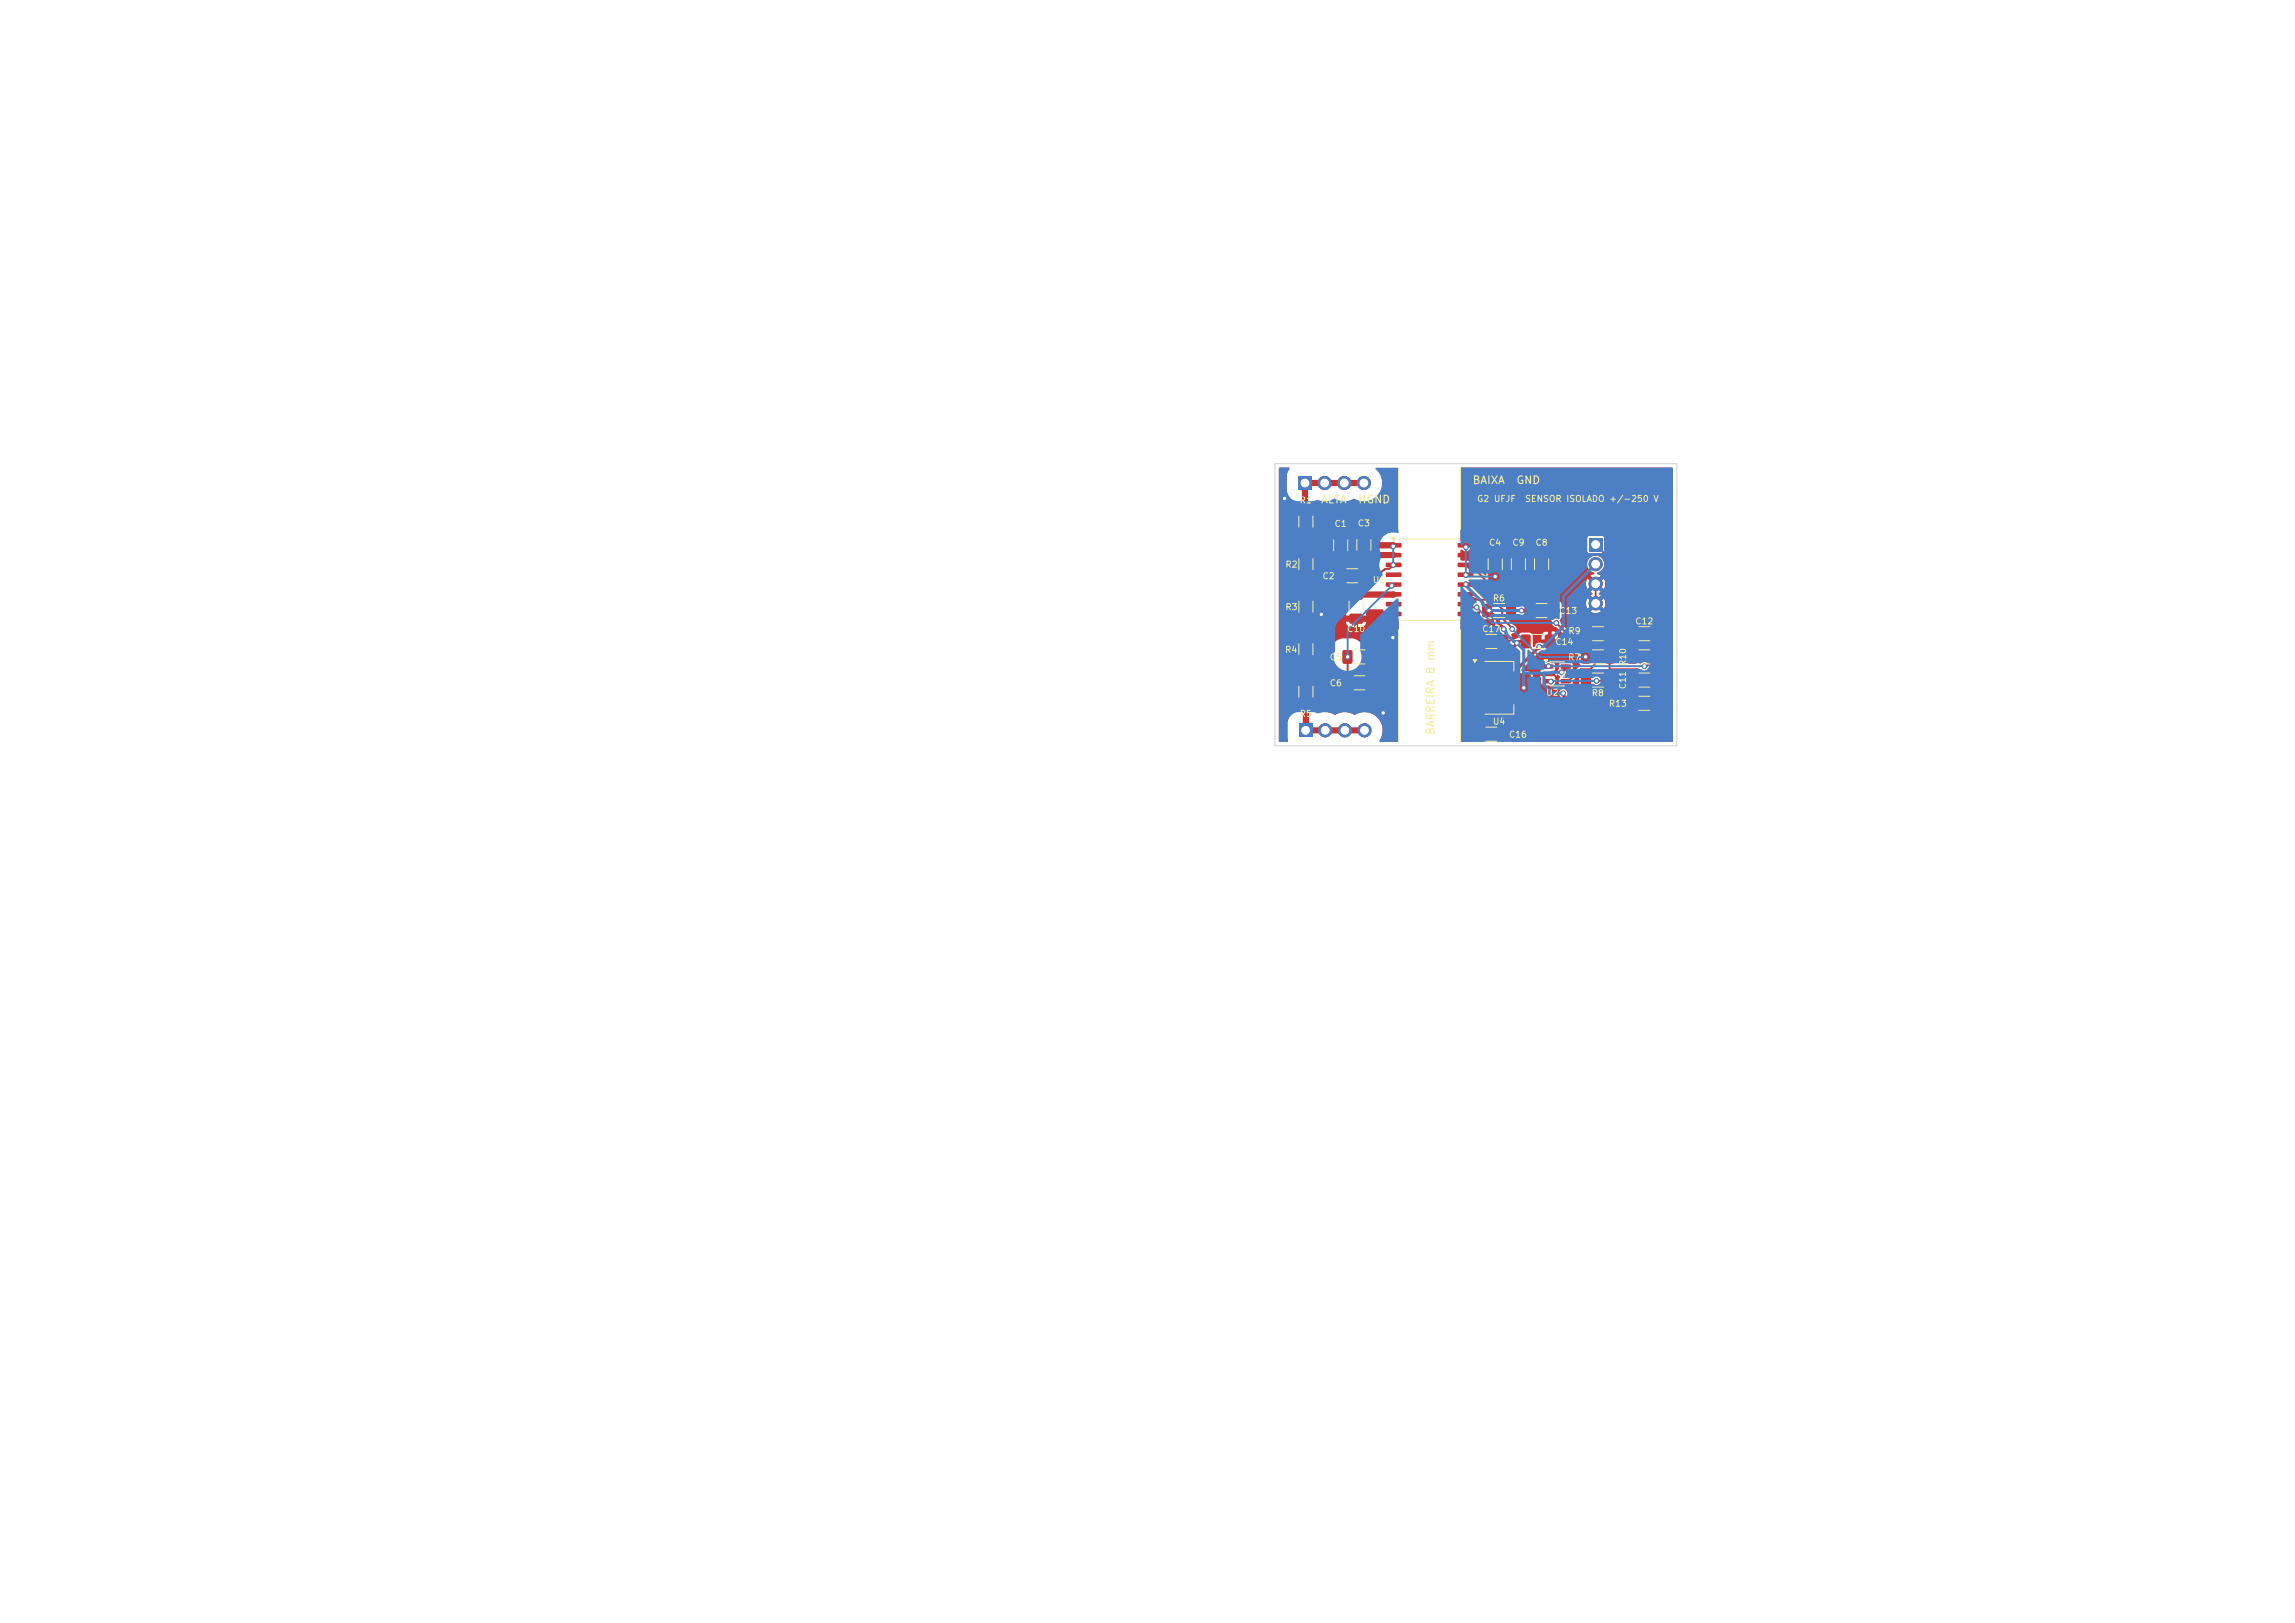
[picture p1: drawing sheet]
<svg xmlns="http://www.w3.org/2000/svg" width="297mm" height="210mm" viewBox="0 0 297 210" stroke-linecap="round" stroke-linejoin="round" font-family="sans-serif">
<defs><g id="words">
<g font-size="1" fill="#f2eda1">
<text x="170.9" y="65.4">ALTA</text>
<text x="175.7" y="65.4">HGND</text>
<text x="190.5" y="62.9">BAIXA</text>
<text x="196.2" y="62.9">GND</text>
<text x="185.9" y="95.2" transform="rotate(-90 185.9 95.2)">BARREIRA 8 mm</text>
</g>
<g font-size=".8" fill="#f2eda1">
<text x="168.1" y="65.3">R1</text>
<text x="191.1" y="65.1">G2 UFJF</text>
<text x="197.3" y="65.1">SENSOR ISOLADO +/-250 V</text>
<text x="172.6" y="68.4">C1</text>
<text x="175.6" y="68.3">C3</text>
<text x="192.6" y="70.8">C4</text>
<text x="195.6" y="70.8">C9</text>
<text x="198.6" y="70.8">C8</text>
<text x="166.3" y="73.6">R2</text>
<text x="171.1" y="75.1">C2</text>
<text x="177.6" y="75.6">U1</text>
<text x="166.3" y="79.1">R3</text>
<text x="174.3" y="82">C10</text>
<text x="191.7" y="82">C17</text>
<text x="193.1" y="78">R6</text>
<text x="201.2" y="83.7">C14</text>
<text x="201.7" y="79.6">C13</text>
<text x="202.9" y="82.2">R9</text>
<text x="211.6" y="81">C12</text>
<text x="166.2" y="84.7">R4</text>
<text x="172" y="85.6">C5</text>
<text x="172" y="89">C6</text>
<text x="202.9" y="85.6">R7</text>
<text x="210.6" y="89.2" transform="rotate(-90 210.6 89.2)">C11</text>
<text x="210.6" y="86.3" transform="rotate(-90 210.6 86.3)">R10</text>
<text x="168.1" y="93">R5</text>
<text x="193.1" y="94">U4</text>
<text x="195.2" y="95.6">C16</text>
<text x="200" y="90.2">U2</text>
<text x="205.9" y="90.3">R8</text>
<text x="208.1" y="91.6">R13</text>
</g>
</g></defs>
<g fill="#c83434">
<path d="M204.7 81.2l.2-.1 .9 .1 .1 .2-.1 1.4-.1 .1-1-.1-.1-.2z"/>
<path d="M207.8 81.2l.1-.1 1 .1 .1 .2-.1 1.4-.2 .1-.9-.1-.1-.2z"/>
<path d="M195.7 74l.1-.1 1.5 .1 .1 .2-.1 1h-.2h-1.4l-.1-.2z"/>
<path d="M195.7 70.8h.1h1.5l.1 .2-.1 1-.2 .1-1.4-.1-.1-.1z"/>
<path d="M197.3 78.2l.2-.1 1 .1 .1 .2-.1 1.4-.1 .1-1.1-.1v-.1z"/>
<path d="M200.5 78.2l.1-.1 1.1 .1v.2v1.4l-.2 .1-1-.1-.1-.1z"/>
<path d="M204.7 84.2l.2-.1 .9 .1 .1 .2-.1 1.4-.1 .1-1-.1-.1-.2z"/>
<path d="M207.8 84.2l.1-.1 1 .1 .1 .2-.1 1.4-.2 .1-.9-.1-.1-.2z"/>
<path d="M168.2 76.4l.2-.1 1.4 .1 .1 .2-.1 .9-.2 .1-1.4-.1-.1-.1z"/>
<path d="M168.2 79.5l.2-.1 1.4 .1 .1 .2-.1 .9-.2 .1-1.4-.1-.1-.1z"/>
<path d="M210.7 84.2l.2-.1 .9 .1 .1 .2-.1 1.4-.1 .1-1-.1-.1-.2z"/>
<path d="M213.8 84.2l.1-.1 1 .1 .1 .2-.1 1.4-.2 .1-.9-.1-.1-.2z"/>
<path d="M189.9 86.1l.3-.1h1.5l.1 .3v1l-.3 .2-1.5-.1-.2-.3z"/>
<path d="M189.9 88.4l.3-.1h1.5l.1 .3v1l-.3 .2-1.5-.1-.2-.3z"/>
<path d="M196.3 87.2l.2-.1h1.1l.3 .1 .2 .2 .1 3-.1 .2-.2 .2-1.4 .1-.3-.3-.1-3z"/>
<path d="M189.9 90.7l.3-.1h1.5l.1 .3v1l-.3 .2-1.5-.1-.2-.3z"/>
<path d="M176 73.7l.1-.1 1.1 .1v.2v1.4l-.2 .1-1-.1-.1-.1z"/>
<path d="M172.8 73.7l.2-.1 1 .1 .1 .2-.1 1.4-.2 .1-1-.1v-.1z"/>
<path d="M173.8 84.2l.2-.1 1 .1v.2v1.4l-.2 .1-1-.1-.1-.1z"/>
<path d="M176.9 84.2l.2-.1 1 .1 .1 .2-.1 1.4-.2 .1-1-.1-.1-.1z"/>
<path d="M190.8 82.2l.2-.1 1 .1 .1 .2-.1 1.4-.2 .1-1-.1v-.1z"/>
<path d="M194 82.2l.1-.1 1.1 .1v.2v1.4l-.2 .1-1-.1-.1-.1z"/>
<path d="M192.7 74l.1-.1 1.5 .1 .1 .2-.1 1h-.2h-1.4l-.1-.2z"/>
<path d="M192.7 70.8h.1h1.5l.1 .2-.1 1-.2 .1-1.4-.1-.1-.1z"/>
<path d="M213.8 87.2l.1-.1 1.1 .1v.2v1.4l-.2 .1-1-.1-.1-.1z"/>
<path d="M210.6 87.2l.2-.1 1 .1 .1 .2-.1 1.4-.1 .1-1.1-.1v-.1z"/>
<path d="M175.7 68.3h.1h1.5l.1 .2-.1 1-.2 .1-1.4-.1-.1-.1z"/>
<path d="M175.7 71.5l.1-.1 1.5 .1 .1 .2-.1 1h-.2h-1.4l-.1-.2z"/>
<path d="M213.8 90.2l.1-.1 1 .1 .1 .2-.1 1.4-.2 .1-.9-.1-.1-.2z"/>
<path d="M210.7 90.2l.2-.1 .9 .1 .1 .2-.1 1.4-.1 .1-1-.1-.1-.2z"/>
<path d="M173.8 87.5h.2h1v.2v1.5l-.2 .1-1-.1-.1-.2z"/>
<path d="M176.9 87.5h.2h1l.1 .2-.1 1.5-.2 .1-1-.1-.1-.2z"/>
<path d="M168.2 70.9l.2-.1 1.4 .1 .1 .2-.1 .9-.2 .1-1.4-.1-.1-.1z"/>
<path d="M168.2 74l.2-.1 1.4 .1 .1 .2-.1 .9-.2 .1-1.4-.1-.1-.1z"/>
<path d="M204.7 87.2l.2-.1 .9 .1 .1 .2-.1 1.4-.1 .1-1-.1-.1-.2z"/>
<path d="M207.8 87.2l.1-.1 1 .1 .1 .2-.1 1.4-.2 .1-.9-.1-.1-.2z"/>
<path d="M191.9 78.2l.1-.1 1 .1 .1 .2-.1 1.4-.2 .1-.9-.1-.1-.2z"/>
<path d="M195 78.2l.2-.1 .9 .1 .1 .2-.1 1.4-.1 .1-1-.1-.1-.2z"/>
<path d="M168.2 87.4l.2-.1 1.4 .1 .1 .2-.1 .9-.2 .1-1.4-.1-.1-.1z"/>
<path d="M168.2 90.5l.2-.1 1.4 .1 .1 .2-.1 .9-.2 .1-1.4-.1-.1-.1z"/>
<path d="M210.6 81.2l.2-.1 1 .1 .1 .2-.1 1.4-.1 .1-1.1-.1v-.1z"/>
<path d="M213.8 81.2l.1-.1 1.1 .1v.2v1.4l-.2 .1-1-.1-.1-.1z"/>
<path d="M198.7 74l.1-.1 1.5 .1 .1 .2-.1 1h-.2h-1.4l-.1-.2z"/>
<path d="M198.7 70.8h.1h1.5l.1 .2-.1 1-.2 .1-1.4-.1-.1-.1z"/>
<path d="M168.2 81.9l.2-.1 1.4 .1 .1 .2-.1 .9-.2 .1-1.4-.1-.1-.1z"/>
<path d="M168.2 85l.2-.1 1.4 .1 .1 .2-.1 .9-.2 .1-1.4-.1-.1-.1z"/>
<path d="M179.4 70.3h1.9l.1 .1v.4l-.2 .1-1.8-.1-.1-.1z"/>
<path d="M179.4 71.6l1.9-.1 .1 .2v.3l-.2 .1h-1.8l-.1-.1z"/>
<path d="M179.4 72.8h1.9l.1 .1v.4l-.2 .1h-1.8l-.1-.2z"/>
<path d="M179.4 74.1h1.9l.1 .1v.4l-.2 .1h-1.8l-.1-.2z"/>
<path d="M179.4 75.4l1.9-.1 .1 .2v.3l-.2 .1h-1.8l-.1-.1z"/>
<path d="M179.4 76.6h1.9l.1 .2v.3l-.2 .1h-1.8l-.1-.1z"/>
<path d="M179.4 77.9h1.9l.1 .1v.4l-.2 .1h-1.8l-.1-.2z"/>
<path d="M179.4 79.2h1.9l.1 .1v.4h-.2h-1.8l-.1-.1z"/>
<path d="M188.7 79.2h1.9l.1 .1v.4h-.2h-1.8l-.1-.1z"/>
<path d="M188.7 77.9h1.9l.1 .1v.4l-.2 .1h-1.8l-.1-.2z"/>
<path d="M188.7 76.6h1.9l.1 .2v.3l-.2 .1h-1.8l-.1-.1z"/>
<path d="M188.7 75.4l1.9-.1 .1 .2v.3l-.2 .1h-1.8l-.1-.1z"/>
<path d="M188.7 74.1h1.9l.1 .1v.4l-.2 .1h-1.8l-.1-.2z"/>
<path d="M188.7 72.8h1.9l.1 .1v.4l-.2 .1h-1.8l-.1-.2z"/>
<path d="M188.7 71.6l1.9-.1 .1 .2v.3l-.2 .1h-1.8l-.1-.1z"/>
<path d="M188.7 70.3h1.9l.1 .1v.4l-.2 .1-1.8-.1-.1-.1z"/>
<path d="M172.7 68.4l.1-.1 1.5 .1 .1 .2-.1 1-.2 .1-1.4-.1-.1-.2z"/>
<path d="M172.7 71.5h.1h1.5l.1 .2-.1 1-.2 .1-1.4-.1-.1-.2z"/>
<path d="M168.2 65.4l.2-.1 1.4 .1 .1 .2-.1 .9-.2 .1-1.4-.1-.1-.1z"/>
<path d="M168.2 68.5l.2-.1 1.4 .1 .1 .2-.1 .9-.2 .1-1.4-.1-.1-.1z"/>
<path d="M190.8 94.2l.2-.1 1 .1 .1 .2-.1 1.4-.2 .1-1-.1v-.1z"/>
<path d="M194 94.2l.1-.1 1.1 .1v.2v1.4l-.2 .1-1-.1-.1-.1z"/>
<path d="M199.7 86h1.2l.1 .1v.4l-.1 .1-1.1-.1-.1-.1z"/>
<path d="M199.7 86.9h1.2l.1 .2v.3l-.1 .1h-1.1l-.1-.1z"/>
<path d="M199.7 87.9h1.2l.1 .1v.4l-.1 .1-1.1-.1-.1-.1z"/>
<path d="M202 87.9h1.2l.1 .1v.4l-.2 .1-1-.1-.1-.1z"/>
<path d="M202 86h1.2l.1 .1v.4l-.2 .1-1-.1-.1-.1z"/>
<path d="M196.8 82.2l.2-.1 1 .1 .1 .2-.1 1.4-.1 .1-1.1-.1v-.1z"/>
<path d="M200 82.2l.1-.1 1.1 .1v.2v1.4l-.2 .1-1-.1-.1-.1z"/>
<path d="M174.7 76.3h.2h1.4l.1 .2-.1 1-.2 .1-1.4-.1-.1-.1z"/>
<path d="M174.7 79.5l.2-.1 1.4 .1 .1 .2-.1 1h-.2h-1.4l-.1-.2z"/>
<path d="M205.7 69.6h1.6v1.7h-1.6z"/>
</g>
<g fill="#c83434" stroke="#c83434" stroke-width=".13">
<circle cx="206.5" cy="73" r=".85"/>
<circle cx="206.5" cy="75.5" r=".85"/>
<circle cx="206.5" cy="78.1" r=".85"/>
</g>
<path d="M168.1 93.7h1.7v1.7h-1.7z" fill="#c83434"/>
<g fill="#c83434" stroke="#c83434" stroke-width=".13">
<circle cx="171.5" cy="94.5" r=".85"/>
<circle cx="174" cy="94.5" r=".85"/>
<circle cx="176.6" cy="94.5" r=".85"/>
</g>
<path d="M168 61.7h1.7v1.7h-1.7z" fill="#c83434"/>
<g fill="#c83434" stroke="#c83434" stroke-width=".13">
<circle cx="171.4" cy="62.5" r=".85"/>
<circle cx="174" cy="62.5" r=".85"/>
<circle cx="176.5" cy="62.5" r=".85"/>
<circle cx="201.4" cy="80.6" r=".3"/>
<circle cx="191.1" cy="78.6" r=".3"/>
<circle cx="192.7" cy="79" r=".3"/>
<circle cx="202.1" cy="87" r=".3"/>
<circle cx="196.9" cy="79" r=".3"/>
<circle cx="197.2" cy="89" r=".3"/>
<circle cx="194.6" cy="81.4" r=".3"/>
<circle cx="196.3" cy="83.2" r=".3"/>
<circle cx="189.7" cy="75.6" r=".3"/>
<circle cx="202.3" cy="89.7" r=".3"/>
<circle cx="205.2" cy="85" r=".3"/>
<circle cx="195.7" cy="81.4" r=".3"/>
<circle cx="200.7" cy="88.2" r=".3"/>
<circle cx="206.6" cy="88.1" r=".3"/>
<circle cx="179" cy="92.3" r=".3"/>
<circle cx="166.2" cy="64.5" r=".3"/>
<circle cx="171" cy="79.5" r=".3"/>
<circle cx="180.3" cy="82.5" r=".3"/>
<circle cx="200.4" cy="86.2" r=".3"/>
<circle cx="212.8" cy="86.2" r=".3"/>
<circle cx="199.2" cy="83.7" r=".3"/>
<circle cx="180.3" cy="70.7" r=".3"/>
<circle cx="180.3" cy="73.1" r=".3"/>
<circle cx="174.4" cy="85" r=".3"/>
<circle cx="180.1" cy="75.8" r=".3"/>
<circle cx="193.5" cy="74.6" r=".3"/>
<circle cx="189.7" cy="74.4" r=".3"/>
<circle cx="189.7" cy="70.8" r=".3"/>
</g>
<g fill="none" stroke="#c83434" stroke-width=".25">
<path d="M169 76.3v.4h3.5l.3 .3M169 69.3v.4M169 69.8v.4M169 70.3v.4M169 70.8v.6M169 74.6v.6M169 75.3v.4M169 75.8v.4M173.5 72.1h-1.9l-1.3 1.2h-.3l-.1 .1h-1.9l-.3 .3-.1 .2v3.7l.4 .5v.6l1 1v.3M178.2 71.8h-1.6l-.3 .3M180.3 70.6v.1M180.3 78.2v1.2"/>
<path d="M180.3 73.1l-.5 .5h-.5l-.2 .1-.8 .8h-1.7M180.3 75.6l-.2 .2M189.7 78.2l.4 .4h1M189.7 79.4h1l.9 .9 .4 .1 2.6 2.6h.7l1.5-1.4h3.8M189.7 71.8h3.4l.4-.4h6v1l1.4 1.5v4.9l.2 .2M189.7 76.9l.5 .5h.5l.3 .2h2.1l.2 .1 1.1 1.1v1.1l1.3 1.4v.1M189.7 73.1l.5 .5h.5l.2 .1 1.2 1.2 .1 .5 3.4 3.4v.2M189.7 70.6v.2M201.1 79l-.5 .5v4.1l.7 .7v1.4l.2 .3a1.33 1.33 0 0 1-.6 1.2M206.5 75.5v2.6l-.9 .9h-4.5M206.5 70.5l7.9 7.9-.1 6.6-1.2 1.2h-.3M169 80.3v.4"/>
<path d="M169 80.8v.4M169 81.3v.4M169 81.8v.6M169 85.6v.6M169 86.5v.2M169 86.8v.4M169 87.5v.2M172.6 80h.2M174.4 85v3.3M177.5 80.1v8.2M191.4 80.2l-1.1 1.2v2.5l.5 .6v2.2M200.4 88.1l.3 .1"/>
<path d="M200.4 87.2h.5M200.9 87.2l.2 .1 .4 .5v3.4l-.1 .2M201.4 80.6l1.4 1.4h2.4M201.4 91.4l.6 .6h1.3l.7 .6h1.9l1.5 1.4h.9l1.6-1.6h2l.2-.1M201.4 91.4l-.4 .4h-.6l-.2 .2h-.5l-.2 .1-2.9 2.9h-2M208.3 85v3l-.1 .1h-1.6M208.3 86.6h3.6l1.5 1.4h1v3M211.2 85v-3h-2.9l-1.9 1.9v2l-.1 .2-.5 .5h-1.2l-.2 .1-1.4 1.4h-.4M211.2 88v3"/>
</g>
<path d="M192.5 79h.2l1.1 1.1 .1 .5 .7 .7v.1M196.5 74.6h3M197.9 74.6v4.4h-1M191.3 91.2l.1 .1v3.7M191.4 83h.8l1.4 1.4 .3 .1h1.3l.3-.1 .2-.2 .1-.4 .7-.8h.9M192.5 83.3l-.1 .1v4l-.1 .3-1.3 1.3h-.2M199.2 83.7l-2.8 2.8-.5 .1-4.7 4.7h-.4M202.6 86.2v.3l-.5 .5M205.2 88v3h-2.5l-.1-.1v-.3l-.3-.9" fill="none" stroke="#c83434" stroke-width=".4"/>
<path d="M169 74.6v2.4l11.3-.1M169 69.1v2.4M173.5 69l3-.1 1.6 1.7h2.2M175.5 76.9v.1M176.5 62.5h-7.6v3.3l.1 .2M180.3 79.4h-1.7l-.7 .7h-8.9v2.4M180.3 71.8h-2.1l-.3 .3h-4.4l-.1 2.4M169 85.6v2.4M169 91.1v3.4h7.6" fill="none" stroke="#c83434" stroke-width=".8"/>
<g fill="#c83434">
<path d="M165.5 60.6l1.3-.1 .1 .1-.4 1v1.9l.2 .5 .3 .4-.3 .7-.1 .4a3.1 3.1 0 0 0 .2 1.6l.2 .4-.2 .4-.2 .7a3.1 3.1 0 0 0 .2 1.6v.1a3.1 3.1 0 0 0-.2 1.6l.2 .7 .2 .4-.2 .4a3.1 3.1 0 0 0-.2 1.6l.2 .8-.2 .7a3.1 3.1 0 0 0 .2 1.6 2.49 2.49 0 0 0 1.1 1l-.2 .4v.3h2.6l-.2-.7 .4-.2h3.4l.5 .2-.2 .4v.3l4.7-.1 .2 .3 .2 .1h.8v-.4h-3.3l-.2-.6 .5-.3h1.8l.1 .2-.1 .2h1.2l.1-.4 .4 .1v1.2l.3 .1 .1 .1v15.6l-.1 .1h-2.3l-.1-.1a2.4 2.4 0 0 0-.2-3.1 2.4 2.4 0 0 0-3.1-.3 2.57 2.57 0 0 0-2.5 0l-.7-.3-.7-.1 .1-.6a3.1 3.1 0 0 0-.2-1.6l-.2-.4 .4-1v-1.1l-.2-.7a3.1 3.1 0 0 0 .2-1.6l-.3-.8h1.1v1.5l.3 .9-.3 .8v1.6a1.74 1.74 0 0 0 1.7 1.7 3.2 3.2 0 0 0 1.6-.2 2.48 2.48 0 0 0 1.1-1.1l.4 .1 .8 .1a.67 .67 0 0 0 .8-.6v-.5h-.8v1.1h-.5v-1.6h1.3v-.5a.67 .67 0 0 0-.8-.5v1h-.5v-1l-.8 .1-.2-.6 .3-.5 .4 .2h1l.4-.2 .2-.3v-.5h-.8v1h-.5v-1.6h1.3v-.5a.68 .68 0 0 0-.8-.5v1h-.5v-1l-.8 .2a1.92 1.92 0 0 0-1.6-1.3h-1.1a1.75 1.75 0 0 0-1.6 1.7h-1.1l-.3-.5-.7-.4 .2-.7h-2.6l.2 .7a1.92 1.92 0 0 0-1.3 1.7v1l.2 .7-.2 .7a3.1 3.1 0 0 0 .2 1.6l.2 .4-.2 .4-.2 .7a3.1 3.1 0 0 0 .2 1.6l.2 .4-.4 .9v1.9l.1 .5-.1 .1h-1l-.1-14h2.2v.2h2.6a.67 .67 0 0 0-.6-.8h-.4v.8h-.6v-.8h-.6l-.2 .2-.2 .4h-2.2v-1.5h2.2l.2 .4 .2 .2a4.6 4.6 0 0 0 1.9-.1l.3-.5h3.9l.1 .4 .3 .2a4.8 4.8 0 0 0 2-.1l.2-.3v-.4h-1.1v.8h-.4v-.8h-1.1v.2h-3.9v-.2h-1v.8h-.6v-.8h-1v.2h-2.2z"/>
<path d="M171.4 70.6h.1l.9 .5-.2 .8h2.6l-.2-.7a.58 .58 0 0 1 .8-.2l.6 .1 .8 .8v.1l-.1 .1-1 .1-.8 .3-.1-.1h-1.1v2l-.1 .1h-.2v.2h-1v.3h-.1h-.9l-.1-1.3-.3-.7 .2-.4h1l.1 .3 .4 .4-.3 .4v.6h.8l.1-1.9h-1.1v.2h-1a3.1 3.1 0 0 0 .2-1.6z"/>
<path d="M189.4 79.5l.3-.1v-.1l.1-.1h1.3l.3-.1 .1 .1a.86 .86 0 0 0 .2 .8l.3 .1h1.2l.1 .2 .2 .6 .5 .5a.29 .29 0 0 1-.3 .4l-.2 .4v.5l1 .1 .1 .3-.1 .1-1 .1v.1l-.1 .1-1-.9a.57 .57 0 0 0-.5-.8l-1 .1-.3 .2-.1 1.6 .2 .3 .2 .1 1 .1v1.4h-.8v1l-.1 .1h-.1l-.1 .2-1.4 .1a.96 .96 0 0 0 .7 .9l-.5 .5v1a.62 .62 0 0 0 .6 .6h1.3a.15 .15 0 0 1 .2 .2 .15 .15 0 0 1-.2 .1h-1.4l-.3 .1-.2 .3v1l.1 .4 .4 .2 .8 .1v1.4l-.4 .4v1.8h-1.4l-.1-9.7h.4v.1h1.2v-.8a.86 .86 0 0 0-1.2 .7h-.4v-6l.1-.2h1.6l.2-.1 .2-.3h-1.2v.4h-.5z"/>
<path d="M189 60.6l27.4-.1 .1 .1v35.3l-20.8 .1-.1-.1v-.6h-2.1v.7h-1.1l-.1-.1v-1.6h1.2v.4h2.1v-.5a.68 .68 0 0 0-.8-.5v1h-.5v-1l-.6 .1-.2 .5h-1.2l-.1-.3-.3-.3v-1.5l.2-.5h18.1a.67 .67 0 0 0 .8 .6h.8l.3-.2 .2-.4v-.4h-.8v1h-.5v-1h-.8v.4h-18.1v-.7l3.6-3.6 .2 .1 .1 3.2 .2 .3 .3 .1 1.2 .1a.74 .74 0 0 0 .7-.8v-3l-.2-.3-.2-.1h2.3l.1 .3-.1 .1h-1l.2 .4v.6l.1 .2 .2 .1 1 .1 .3-.2 .2-.2-.1-.6 .2-.5h.2l.2 .2a.25 .25 0 0 1-.1 .4v.5l.2 .2 1.3 .1 .3-.2 .1-.5 .5-.5h.2l.1 1.2 .3 .5v1.3h-1.6l-.2-.5-.1-.5a.57 .57 0 0 0-.9-.2 .57 .57 0 0 0 0 .9l.3 .9 .2 .3 .2 .1 2.8-.1 .3-.3v-.8h4.5v.4h2.1v-.4a.67 .67 0 0 0-.8-.6v1h-.5v-1l-.6 .2-.2 .4h-4.5v-1.1l.3-.2 .2-.4h.1a.63 .63 0 0 0 .8-.1h.3a.63 .63 0 0 0 .5 .6h1l.2-.1 .1-.3h1a.67 .67 0 0 0 .8 .6h.8l.3-.1 .2-.4v-.5h-.8v1h-.5v-1h-.8v.4h-1v-1.7h1v.7h2.1l.1-.1 1 .9a.56 .56 0 0 0 .6 .7v.6l-.1 .1a.49 .49 0 0 0-.5 .4l.1 1.4 .1 .3 .3 .1h1l.2-.1 .2-.3v-1.4a.58 .58 0 0 0-.5-.5v-.6l.3-.2 .2-.2v-1.6l-.2-.2-.2-.1-1-.1a.57 .57 0 0 0-.5 .5h-.2l-.4-.5 1-.7h1l.3-.1 .2-.3v-1.4a.69 .69 0 0 0-.6-.5v-.6a.52 .52 0 0 0 .6-.5v-1.5l-.2-.2-.3-.3v-2.3l-.1-.2-7.1-7.1-.1-1.7h-.1h-1.9l-.1 .2 .1 1.9 1.6 .1 6.9 6.9v2.2l-.1 .1a.49 .49 0 0 0-.5 .5l.1 1.5 .1 .2 .3 .2v.6l-.3 .2-.1 .3-.1 1-.4 .4a.83 .83 0 0 0-.8 .2l-.1-.1 .1-1.5a.69 .69 0 0 0-.6-.5v-.5l.1-.1a.49 .49 0 0 0 .5-.5l-.1-1.5-.2-.3h-1.2l-.3 .2-.1 .5h-.9h-.1a.58 .58 0 0 0-.5-.7h-1l-.2 .1-.1 .3-.1 1-1.2 1.3a.34 .34 0 0 1-.5 .3h-1l-.3 .2-.1 1.6 .3 .4-.4 .3-1.2 1.2h-.4l-.1-.1 .4-.7h.4l.2-.2 .1-.5-.2-.3-1.4-.1-.3 .3v.5a.32 .32 0 0 1-.3 .3l-.2-.2v-.7l-.2-.2-.5-.1-.8 .1-.2 .2v.7l-.2 .4h-1.3l-1.1-.2v-.2l2.4-2.3 .3-.2 .4 .2h1.1l.3-.1 .2-.4v-.5h-.8v1h-.5v-1l-.8-.1a.57 .57 0 0 0-.9 .4l-.1 .1-.1-.1-.1-1.3h1.2v.4h2.1v-.4a.67 .67 0 0 0-.8-.6v1h-.5v-1l-.6 .1-.2 .5h-1.2a.49 .49 0 0 0-.4-.5h-.9a.56 .56 0 0 0-.5 .7l-.7 .4h-.1l-.1-.9a.58 .58 0 0 0 .7-.5 .58 .58 0 0 0-.5-.7l-.6-.6 .1-.1h.8a.85 .85 0 0 0 .4-.6l.5 .1v.1a.49 .49 0 0 0 .5 .5l1-.1 .2-.1 .1-.3h1.2a.7 .7 0 0 0 .8 .6l.1 .1a.59 .59 0 0 0 .6 .8l1.2 1.1 1.5 .1 .1 .1a.51 .51 0 0 0 .5 .6h1l.2-.1 .2-.3v-1.4l-.2-.3-.2-.1h-1a.78 .78 0 0 0-.5 .7h-1.4l-.9-1a.5 .5 0 0 1 .1-.7v-.6h-2.1v.4h-1.2v-1.4h1.2v.4h2.1v-.5a.68 .68 0 0 0-.8-.5v1h-.5v-1h-.2a.65 .65 0 0 0-.6 .6h-1.2l-.1-.3-.3-.2v-2.3v-.1l.4 .1 6.5-.1v.4l.2 .4 .5-.5 .2 .2 .2 .1-.6 .6 .3 .2-.3 .2 .6 .6-.2 .1-.2 .3-.5-.6a1.24 1.24 0 0 0 0 1.4l.5-.6 .2 .3 .2 .1-.6 .5a1.24 1.24 0 0 0 1.4 0l-.6-.5 .2-.1 .2-.3 .6 .5a1.24 1.24 0 0 0-.1-1.3l-.5 .6-.2-.3-.2-.1 .6-.6-.3-.2 .3-.2-.6-.6 .2-.1 .2-.2 .5 .5a1.24 1.24 0 0 0 0-1.4l-.5 .6-.2-.3h-.2l.6-.6-.5-.2v-.1a1.21 1.21 0 0 0 .6-1.9 1.1 1.1 0 0 0-1.7 .1 1.1 1.1 0 0 0 .6 1.7l.1 .1v.1l-.5 .2 .6 .6h-.2l-.2 .3-.5-.6-.2 .6h-5l.2-.1 .2-.3-.1-1-.1-.2-.3-.2h-1.4a.56 .56 0 0 0-.5 .5h-.6l-.2-.3-.2-.1-1.5-.1a.49 .49 0 0 0-.5 .5l.1 1 .2 .3 1.8 .1v2.3l-.3 .3-.1 .3a.36 .36 0 0 1-.5 0v-.1a.49 .49 0 0 0-.5-.4h-.8l-2.2-2.3 .1-.1h1.1l.3-.2 .2-.3-.1-1-.1-.2-.3-.2h-1.4a.59 .59 0 0 0-.5 .8h-.2l-1.1-1.1-.1-.5-.1-.2-1.7-.1-.1-.6h3.2l.1 .4 .4 .2h1.5a.65 .65 0 0 0 .6-.6h.4l.1 .4 .3 .2a4.8 4.8 0 0 0 2-.1l.2-.5h.4l.1 .4 .4 .2h1.5a.67 .67 0 0 0 .6-.8h-1.1v.8h-.4v-.8h-1.1v.2h-.4v-.2h-1.1v.8h-.4v-.8h-1.1v.2h-.4v-.2h-1.1v.8h-.4v-.8h-1.1v.2h-3.2v-.7l.2-.1a.68 .68 0 0 0 1 0h.5l.1-.1h1.4v.2h2.6v-.2h.4v.2h2.6v-.2h.4v.2h2.6l-.1-.6-.5-.2h-.5v.8h-.4v-.8h-.5a.65 .65 0 0 0-.6 .6h-.4l-.1-.4-.5-.2h-.5v.8h-.4v-.8h-.7l-.3 .2-.1 .4h-.4l-.1-.4-.3-.2h-.7v.8h-.4v-.8h-.7l-.3 .2-.1 .4h-1.4l.1-.6-.1-.3-1.7-.1z"/>
</g>
<path d="M205.7 69.6h1.6v1.7h-1.6z" fill="#4d7fc4"/>
<g fill="#4d7fc4" stroke="#4d7fc4" stroke-width=".13">
<circle cx="206.5" cy="73" r=".85"/>
<circle cx="206.5" cy="75.5" r=".85"/>
<circle cx="206.5" cy="78.1" r=".85"/>
</g>
<path d="M168.1 93.7h1.7v1.7h-1.7z" fill="#4d7fc4"/>
<g fill="#4d7fc4" stroke="#4d7fc4" stroke-width=".13">
<circle cx="171.5" cy="94.5" r=".85"/>
<circle cx="174" cy="94.5" r=".85"/>
<circle cx="176.6" cy="94.5" r=".85"/>
</g>
<path d="M168 61.7h1.7v1.7h-1.7z" fill="#4d7fc4"/>
<g fill="#4d7fc4" stroke="#4d7fc4" stroke-width=".13">
<circle cx="171.4" cy="62.5" r=".85"/>
<circle cx="174" cy="62.5" r=".85"/>
<circle cx="176.5" cy="62.5" r=".85"/>
<circle cx="201.4" cy="80.6" r=".3"/>
<circle cx="191.1" cy="78.6" r=".3"/>
<circle cx="192.7" cy="79" r=".3"/>
<circle cx="202.1" cy="87" r=".3"/>
<circle cx="196.9" cy="79" r=".3"/>
<circle cx="197.2" cy="89" r=".3"/>
<circle cx="194.6" cy="81.4" r=".3"/>
<circle cx="196.3" cy="83.2" r=".3"/>
<circle cx="189.7" cy="75.6" r=".3"/>
<circle cx="202.3" cy="89.7" r=".3"/>
<circle cx="205.2" cy="85" r=".3"/>
<circle cx="195.7" cy="81.4" r=".3"/>
<circle cx="200.7" cy="88.2" r=".3"/>
<circle cx="206.6" cy="88.1" r=".3"/>
<circle cx="179" cy="92.3" r=".3"/>
<circle cx="166.2" cy="64.5" r=".3"/>
<circle cx="171" cy="79.5" r=".3"/>
<circle cx="180.3" cy="82.5" r=".3"/>
<circle cx="200.4" cy="86.2" r=".3"/>
<circle cx="212.8" cy="86.2" r=".3"/>
<circle cx="199.2" cy="83.7" r=".3"/>
<circle cx="180.3" cy="70.7" r=".3"/>
<circle cx="180.3" cy="73.1" r=".3"/>
<circle cx="174.4" cy="85" r=".3"/>
<circle cx="180.1" cy="75.8" r=".3"/>
<circle cx="193.5" cy="74.6" r=".3"/>
<circle cx="189.7" cy="74.4" r=".3"/>
<circle cx="189.7" cy="70.8" r=".3"/>
</g>
<path d="M180.1 75.8l-5.7 5.7v3.5M180.3 70.7v2.4M189.7 70.8v3.6l.2 .2h3.6M191.1 78.6l2 2h8.3M195.7 81.4l3.6 3.6h5.9M200.4 86.2h12.4M206.6 88.1h-5.8l-.1 .1" fill="none" stroke="#4d7fc4" stroke-width=".25"/>
<path d="M189.7 75.6v.2l2.2 2.2v.2l.8 .8h4.2M206.5 73l-4.2 4.2v3.7l-.1 .3-2.5 2.5h-.5M194.6 81.4l.2 .2 .1 .4 1 1h.2l1.1 1.1v4.9M199.8 87.1v1.4l.1 .3 .9 .9h1.5M202.1 87h-1.3l-.1 .1h-3.5" fill="none" stroke="#4d7fc4" stroke-width=".4"/>
<g fill="#4d7fc4">
<path d="M165.5 60.6l1.3-.1 .1 .1-.4 .9v1.9a1.49 1.49 0 0 0 1.4 1.5l2-.1a1.02 1.02 0 0 1 1.1 0 3.2 3.2 0 0 0 1.8-.3 2.57 2.57 0 0 0 2.5 0 2.36 2.36 0 0 0 3.1-.7 2.36 2.36 0 0 0-.4-3.1l.1-.2h2.8l.1 .1v8.3l-.1 .1a1.84 1.84 0 0 0-1.9 .5 1.84 1.84 0 0 0-.3 2v.8a1.91 1.91 0 0 0 .3 2l-.6 .9-5.4 5.4-.2 .8v2.8a1.81 1.81 0 0 0 1.6 2.6 1.81 1.81 0 0 0 1.6-2.6v-2l4.7-4.7h.3v18.4l-.1 .1h-2.3l-.1-.1a2.43 2.43 0 0 0-.2-3 2.43 2.43 0 0 0-3.1-.4 2.57 2.57 0 0 0-2.5 0 2.54 2.54 0 0 0-2.2-.2l-.5-.1-2-.1a1.49 1.49 0 0 0-1.4 1.5v1.8l.1 .5-.1 .1h-1z"/>
<path d="M189 60.6l27.4-.1 .1 .1v35.3l-27.4 .1-.1-20.1h.2l1.9 1.9v.2h-.1a.57 .57 0 0 0-.5 .7 .57 .57 0 0 0 .7 .5l1.7 1.7 1.1 .1 .1 .1a.6 .6 0 0 0 .3 .9l.1 .3 2.2 2v4.3a.57 .57 0 0 0 .1 .8 .57 .57 0 0 0 .8 0 .57 .57 0 0 0 .1-.8v-.9v-.1h1.6v1l.2 .4 1 1.1 .2 .1h1.2a.57 .57 0 0 0 .8-.1 .57 .57 0 0 0 0-.8 .57 .57 0 0 0-.8-.1h-.9l-.3-.4 .5-.3h4.9a.57 .57 0 0 0 .9 0 .57 .57 0 0 0 0-.8 .57 .57 0 0 0-.9 0h-3.7h-.1v-.2a.68 .68 0 0 0 .3-.9h9.8a.56 .56 0 0 0 .8-.1 .56 .56 0 0 0-.1-.8 .56 .56 0 0 0-.8 .1h-11.5a.56 .56 0 0 0-.8 0 .56 .56 0 0 0-.1 .7l-.1 .1h-2.1v-2.5h.2l1.2 1.2 .2 .1h5.5a.56 .56 0 0 0 .8-.1 .56 .56 0 0 0-.1-.8 .56 .56 0 0 0-.8 .1h-5.2l-.3-.2 .1-.2 .7-.1 2.6-2.6 .2-.5v-3.6l2.3-2.4h.2a1.7 1.7 0 0 0 .2 1.2l.5-.5 .2 .2 .2 .1-.6 .6 .3 .2-.3 .2 .6 .6-.2 .1-.2 .3-.5-.6a1.24 1.24 0 0 0 0 1.4l.5-.6 .2 .3 .2 .1-.6 .5a1.24 1.24 0 0 0 1.4 0l-.6-.5 .2-.1 .2-.3 .6 .5a1.24 1.24 0 0 0-.1-1.3l-.5 .6-.2-.3-.2-.1 .6-.6-.3-.2 .3-.2-.6-.6 .2-.1 .2-.2 .5 .5a1.24 1.24 0 0 0 0-1.4l-.5 .6-.2-.3h-.2l.6-.6-.5-.2v-.1a1.21 1.21 0 0 0 .6-1.9 1.11 1.11 0 0 0-1.4-.2 1.11 1.11 0 0 0-.5 1.3l-3.5 3.6-.1 3-.1 .1a.64 .64 0 0 0-.8 .1h-7.6l-.6-.5 .1-.1 .3-.1h3.4a.57 .57 0 0 0 .8-.1 .57 .57 0 0 0 0-.8 .57 .57 0 0 0-.8-.1h-3.4h-.3l-.4-.5-.1-.3-2-2-.1-.3-.2-.3 .1-.1h3a.56 .56 0 0 0 .8-.1 .56 .56 0 0 0-.1-.8 .56 .56 0 0 0-.8 .1h-2.8l-.1-.3v-2.7a.56 .56 0 0 0-.1-.9 .56 .56 0 0 0-.8 .3l-.2-.1v-.9h16.4l.1 1.9 1.9 .1 .2-.3v-1.7l-.2-.2h-1.8l-.2 .2h-16.4z"/>
</g>
<path d="M181 60.5v8M189 60.5v8M181 81.5v14.5M189 81.5v14.5" fill="none" stroke="#f2eda1" stroke-width=".15"/>
<g fill="none" stroke="#f2eda1" stroke-width=".13">
<path d="M168.1 77.8v1.4M169.9 77.8v1.4M195.6 72.3v1.4M197.4 72.3v1.4M198.8 78.1h1.4M198.8 79.9h1.4M190.6 85.4h.5l-.2 .3zM192.2 85.6h3.7v1.3M195.9 91.2v1.2h-3.7M206.1 81.1h1.4M206.1 82.9h1.4M206.1 84.1h1.4"/>
<path d="M206.1 85.9h1.4M212.1 84.1h1.4M212.1 85.9h1.4"/>
</g>
<path d="M190.6 85.4h.5l-.2 .3z" fill="#f2eda1"/>
<g fill="none" stroke="#f2eda1" stroke-width=".13">
<path d="M168.1 72.3v1.4M169.9 72.3v1.4M174.3 73.6h1.4M174.3 75.4h1.4M175.6 69.8v1.4M177.4 69.8v1.4M180 69.5h.7l-.4 .5zM181.1 70v-.3h7.8v.3M192.6 72.3v1.4M193.3 78.1h1.4M193.3 79.9h1.4M194.4 72.3v1.4"/>
<path d="M198.6 72.3v1.4M200.4 72.3v1.4M168.1 83.3v1.4M168.1 88.8v1.4M169.9 83.3v1.4M169.9 88.8v1.4M175.2 84.1h1.4M175.2 85.9h1.4M175.2 87.4h1.4M175.2 89.3h1.4M181.1 80v.3h7.8v-.3M192.3 82.1h1.4"/>
<path d="M192.3 83.9h1.4M206.1 87.1h1.4M206.1 88.9h1.4M212.1 90.1h1.4M212.1 91.9h1.4M212.1 87.1h1.4M212.1 88.9h1.4M212.1 81.1h1.4M212.1 82.9h1.4"/>
</g>
<path d="M180 69.5h.7l-.4 .5z" fill="#f2eda1"/>
<path d="M168.1 66.8v1.4M169.9 66.8v1.4M172.6 69.9v1.4M174.4 69.9v1.4M192.3 94.1h1.4M192.3 95.9h1.4M199.8 85.4h.5l-.3 .3zM200.6 85.7h1.8M200.6 88.7h1.8M202.4 86.8v.8" fill="none" stroke="#f2eda1" stroke-width=".13"/>
<path d="M199.8 85.4h.5l-.3 .3z" fill="#f2eda1"/>
<path d="M174.6 77.8v1.4M176.4 77.8v1.4M198.3 82.1h1.4M198.3 83.9h1.4" fill="none" stroke="#f2eda1" stroke-width=".13"/>
<path d="M165 60h52v36.5h-52z" fill="none" stroke="#d0d2cd" stroke-width=".13"/>
<g fill="#fff" stroke="#fff" stroke-width=".13">
<circle cx="201.4" cy="80.6" r=".15"/>
<circle cx="191.1" cy="78.6" r=".15"/>
<circle cx="192.7" cy="79" r=".15"/>
<circle cx="202.1" cy="87" r=".15"/>
<circle cx="196.9" cy="79" r=".15"/>
<circle cx="197.2" cy="89" r=".15"/>
<circle cx="194.6" cy="81.4" r=".15"/>
<circle cx="196.3" cy="83.2" r=".15"/>
<circle cx="189.7" cy="75.6" r=".15"/>
<circle cx="202.3" cy="89.7" r=".15"/>
<circle cx="205.2" cy="85" r=".15"/>
<circle cx="195.7" cy="81.4" r=".15"/>
<circle cx="200.7" cy="88.2" r=".15"/>
<circle cx="206.6" cy="88.1" r=".15"/>
<circle cx="179" cy="92.2" r=".15"/>
<circle cx="166.3" cy="64.5" r=".15"/>
<circle cx="171" cy="79.5" r=".15"/>
<circle cx="180.2" cy="82.5" r=".15"/>
<circle cx="200.4" cy="86.2" r=".15"/>
<circle cx="212.8" cy="86.2" r=".15"/>
<circle cx="199.2" cy="83.7" r=".15"/>
<circle cx="180.3" cy="70.7" r=".15"/>
<circle cx="180.3" cy="73.1" r=".15"/>
<circle cx="174.4" cy="85" r=".15"/>
<circle cx="180.1" cy="75.8" r=".15"/>
<circle cx="193.5" cy="74.6" r=".15"/>
<circle cx="189.7" cy="74.4" r=".15"/>
<circle cx="189.7" cy="70.8" r=".15"/>
<circle cx="206.5" cy="70.5" r=".5"/>
<circle cx="206.5" cy="73" r=".5"/>
<circle cx="206.5" cy="75.5" r=".5"/>
<circle cx="206.5" cy="78.1" r=".5"/>
<circle cx="169" cy="94.5" r=".5"/>
<circle cx="171.5" cy="94.5" r=".5"/>
<circle cx="174" cy="94.5" r=".5"/>
<circle cx="176.6" cy="94.5" r=".5"/>
<circle cx="168.9" cy="62.5" r=".5"/>
<circle cx="171.4" cy="62.5" r=".5"/>
<circle cx="174" cy="62.5" r=".5"/>
<circle cx="176.5" cy="62.5" r=".5"/>
</g>
<use href="#words"/>
</svg>
